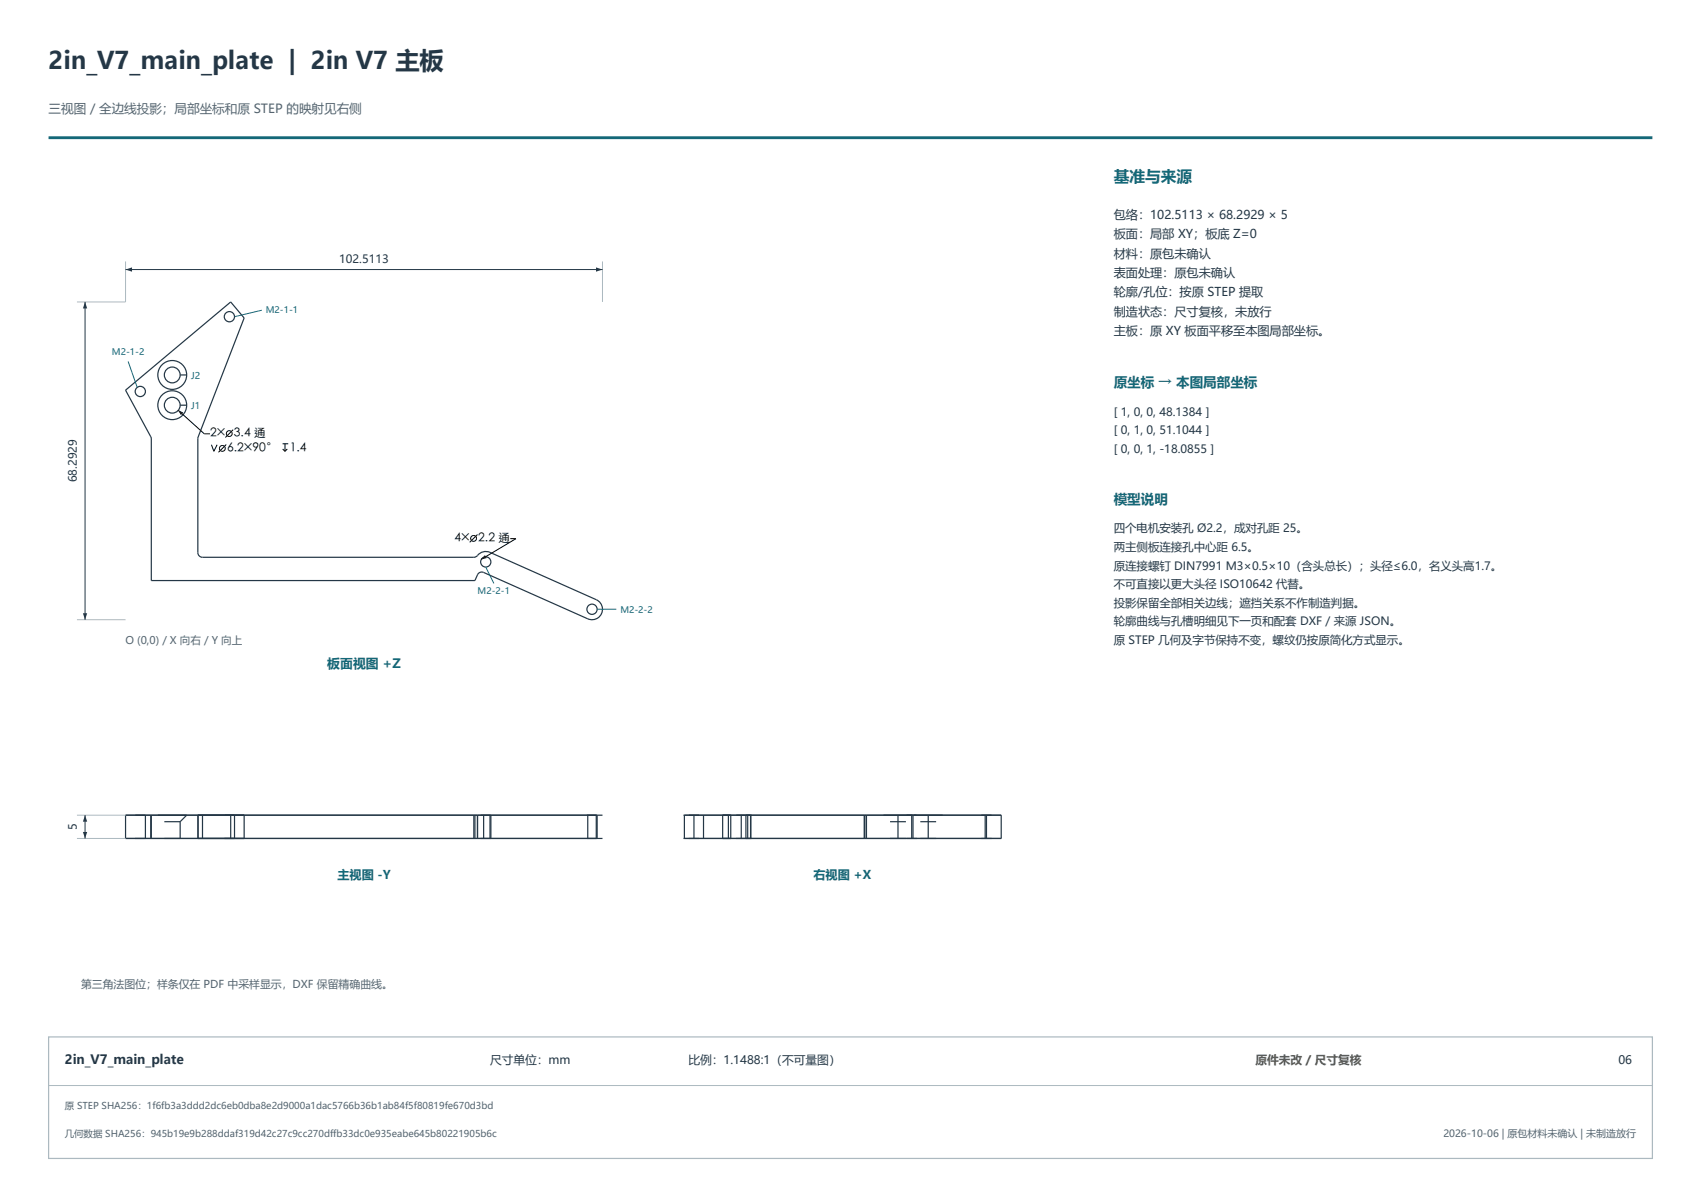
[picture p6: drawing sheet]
<svg xmlns="http://www.w3.org/2000/svg" width="420mm" height="297mm" viewBox="0 0 420 297" stroke-linecap="round" stroke-linejoin="round" font-family="sans-serif">
<defs><g id="words">
<text font-size="6" fill="#243746" x="12" y="17">2in_V7_main_plate | 2in V7 主板</text>
<text font-size="3.9" fill="#146878" x="275" y="45">基准与来源</text>
<g font-size="3.4" fill="#146878">
<text x="275" y="95.6">原坐标 → 本图局部坐标</text>
<text x="275" y="124.4">模型说明</text>
</g>
<text font-size="3.2" fill="#146878" x="80.8" y="165">板面视图 +Z</text>
<text font-size="3.2" fill="#243746" x="16" y="262.8">2in_V7_main_plate</text>
<text font-size="3.1" fill="#526570" x="12" y="28">三视图 / 全边线投影；局部坐标和原 STEP 的映射见右侧</text>
<g font-size="3" fill="#243746">
<text x="275" y="54">包络：102.5113 × 68.2929 × 5</text>
<text x="275" y="58.8">板面：局部 XY；板底 Z=0</text>
<text x="275" y="63.6">材料：原包未确认</text>
<text x="275" y="68.4">表面处理：原包未确认</text>
<text x="275" y="73.2">轮廓/孔位：按原 STEP 提取</text>
<text x="275" y="78">制造状态：尺寸复核，未放行</text>
<text x="275" y="82.8">主板：原 XY 板面平移至本图局部坐标。</text>
</g>
<g font-size="3">
<text x="51.9" y="108">2× 3.4 通</text>
<text x="56.1" y="111.7">6.2×90°</text>
<text x="71.5" y="111.7">1.4</text>
<text x="112.2" y="133.9">4× 2.2 通</text>
</g>
<g font-size="3" fill="#146878">
<text x="83.3" y="217">主视图 -Y</text>
<text x="200.9" y="217">右视图 +X</text>
</g>
<g font-size="2.9" fill="#243746">
<text x="121" y="262.8">尺寸单位：mm</text>
<text x="170" y="262.8">比例：1.1488:1（不可量图）</text>
<text x="399.6" y="262.8">06</text>
</g>
<text font-size="2.9" fill="#915918" x="310" y="262.8">原件未改 / 尺寸复核</text>
<g font-size="2.8" fill="#243746">
<text x="83.7" y="64.8">102.5113</text>
<text x="275" y="102.6">[ 1, 0, 0, 48.1384 ]</text>
<text x="275" y="107.2">[ 0, 1, 0, 51.1044 ]</text>
<text x="275" y="111.8">[ 0, 0, 1, -18.0855 ]</text>
<text x="19" y="119.1" transform="rotate(-90 19 119.1)">68.2929</text>
<text x="275" y="131.4">四个电机安装孔 Ø2.2，成对孔距 25。</text>
<text x="275" y="136">两主侧板连接孔中心距 6.5。</text>
<text x="275" y="140.6">原连接螺钉 DIN7991 M3×0.5×10（含头总长）；头径≤6.0，名义头高1.7。</text>
<text x="275" y="145.2">不可直接以更大头径 ISO10642 代替。</text>
<text x="275" y="149.8">投影保留全部相关边线；遮挡关系不作制造判据。</text>
<text x="275" y="154.4">轮廓曲线与孔槽明细见下一页和配套 DXF / 来源 JSON。</text>
<text x="275" y="159">原 STEP 几何及字节保持不变，螺纹仍按原简化方式显示。</text>
<text x="19" y="205" transform="rotate(-90 19 205)">5</text>
</g>
<text font-size="2.7" fill="#526570" x="20" y="244">第三角法图位；样条仅在 PDF 中采样显示，DXF 保留精确曲线。</text>
<text font-size="2.6" fill="#526570" x="31" y="159">O (0,0) / X 向右 / Y 向上</text>
<text font-size="2.5" fill="#526570" x="356.4" y="280.7">2026-10-06 | 原包材料未确认 | 未制造放行</text>
<g font-size="2.3" fill="#146878">
<text x="47.2" y="93.6">J2</text>
<text x="47.2" y="101">J1</text>
</g>
<g font-size="2.3" fill="#526570">
<text x="16" y="273.8">原 STEP SHA256：1f6fb3a3ddd2dc6eb0dba8e2d9000a1dac5766b36b1ab84f5f80819fe670d3bd</text>
<text x="16" y="280.7">几何数据 SHA256：945b19e9b288ddaf319d42c27c9cc270dffb33dc0e935eabe645b80221905b6c</text>
</g>
<g font-size="2.2" fill="#146878">
<text x="65.6" y="77.2">M2-1-1</text>
<text x="27.6" y="87.6">M2-1-2</text>
<text x="117.9" y="146.7">M2-2-1</text>
<text x="153.2" y="151.4">M2-2-2</text>
</g>
</g></defs>
<path d="M12 34h396" fill="none" stroke="#146878" stroke-width=".7" stroke-linecap="butt"/>
<g fill="none" stroke="#243746" stroke-width=".3">
<path d="M31 96.3l26-21.8 3.3 4-11.4 29.6v28.3a1.15 1.15 0 0 0 1.1 1.2l67.5-.1a2.97 2.97 0 0 1 3.5-1.1l26.2 11.7a2.58 2.58 0 0 1 1.3 3.4 2.58 2.58 0 0 1-3.4 1.3l-26.1-11.6-.5 .1-.4 .3-.8 1.7h-79.9l-.1-35.1zM44.5 92.6h1.6M44.5 100h1.6M35.9 201.3v5.7M37.2 201.3v5.7M37.4 201.3v5.7M40.6 202.9h3.9M44.5 202.9v4.1M46.1 201.3l-1.6 1.6M48.9 201.3v5.7M50 201.3v5.7M57 201.3v5.7"/>
<path d="M57.9 201.3v5.7M60.3 201.3v5.7M117 201.3v5.7M117.3 201.3v5.7M117.9 201.3v5.7M119.4 201.3v5.7M121 201.3v5.7M121.2 201.3v5.7M145.1 201.3v5.7M147.2 201.3v5.7M147.4 201.3v5.7M148.8 201.3h-117.8v5.7h117.8"/>
<path d="M168.8 201.3h78.4v5.7h-78.4M169 201.3v5.7M171.3 201.3v5.7M173.7 201.3v5.7M178.4 201.3v5.7M179.9 201.3v5.7M180.4 201.3v5.7M183 201.3v5.7M184.2 201.3v5.7M184.6 201.3v5.7M185.3 201.3v5.7M185.4 201.3v5.7"/>
<path d="M213.4 201.3v5.7M213.5 201.3v5.7M213.9 201.3v5.7M219.8 202.9h3.9M221.7 201.3v5.7M225.1 201.3v5.7M225.4 201.3v5.7M227.2 202.9h3.9M229.2 201.3v5.7M243.3 201.3v5.7M243.6 201.3v5.7"/>
<circle cx="56.6" cy="78.2" r="1.26"/>
<circle cx="34.6" cy="96.6" r="1.26"/>
<circle cx="42.5" cy="92.6" r="3.6"/>
<circle cx="42.5" cy="92.6" r="1.95"/>
<circle cx="42.5" cy="100" r="3.6"/>
<circle cx="42.5" cy="100" r="1.95"/>
<circle cx="119.9" cy="138.7" r="1.26"/>
<circle cx="146.2" cy="150.4" r="1.26"/>
</g>
<path d="M64.6 76.6l-6.7 1.6M31.6 89.2l2.3 6.4M119.9 140l2 4M147.4 150.4h4.8" fill="none" stroke="#146878" stroke-width=".25"/>
<path d="M31 64.5v10M148.8 64.5v10" fill="none" stroke="#acb9c0" stroke-width=".25"/>
<path d="M31 66.5h117.8" fill="none" stroke="#243746" stroke-width=".25"/>
<g fill="#243746">
<path d="M31 66.5l1.6-.5v1.1z"/>
<path d="M147.2 66l1.6 .5-1.6 .6z"/>
</g>
<path d="M19 74.5h12M19 153h12" fill="none" stroke="#acb9c0" stroke-width=".25"/>
<path d="M21 74.5v78.5" fill="none" stroke="#243746" stroke-width=".25"/>
<g fill="#243746">
<path d="M20.5 151.4h1l-.5 1.6z"/>
<path d="M21 74.5l.5 1.6h-1z"/>
</g>
<path d="M19 207h12M19 201.3h12" fill="none" stroke="#acb9c0" stroke-width=".25"/>
<path d="M21 201.3v5.7" fill="none" stroke="#243746" stroke-width=".25"/>
<g fill="#243746">
<path d="M20.5 205.4h1l-.5 1.6z"/>
<path d="M21 201.3l.5 1.6h-1z"/>
</g>
<path d="M12 256h396v30h-396z" fill="none" stroke="#acb9c0" stroke-width=".3"/>
<path d="M12 268h396" fill="none" stroke="#acb9c0" stroke-width=".25"/>
<g fill="none" stroke="#000" stroke-width=".25">
<path d="M44 101.3l6.4 5.8h1.5M52.2 109.8l.6 1.6 .8-1.6M55.9 109.7l-2 2M57.6 106.1l-2 1.9M69.8 109.6h1.4M69.8 110.9l.6 .5M70.4 109.6v1.8M70.9 110.9l-.5 .5M117.9 132l-1.9 1.9M126 133h1.4l-8.5 5.1"/>
<circle cx="54.9" cy="110.7" r=".72"/>
<circle cx="56.6" cy="107" r=".72"/>
<circle cx="116.9" cy="132.9" r=".72"/>
</g>
<path d="M44 101.3l1.2 .5-.5 .7zM119.7 137.1l.5 .7-1.3 .3z" fill="#000"/>
<use href="#words"/>
</svg>
